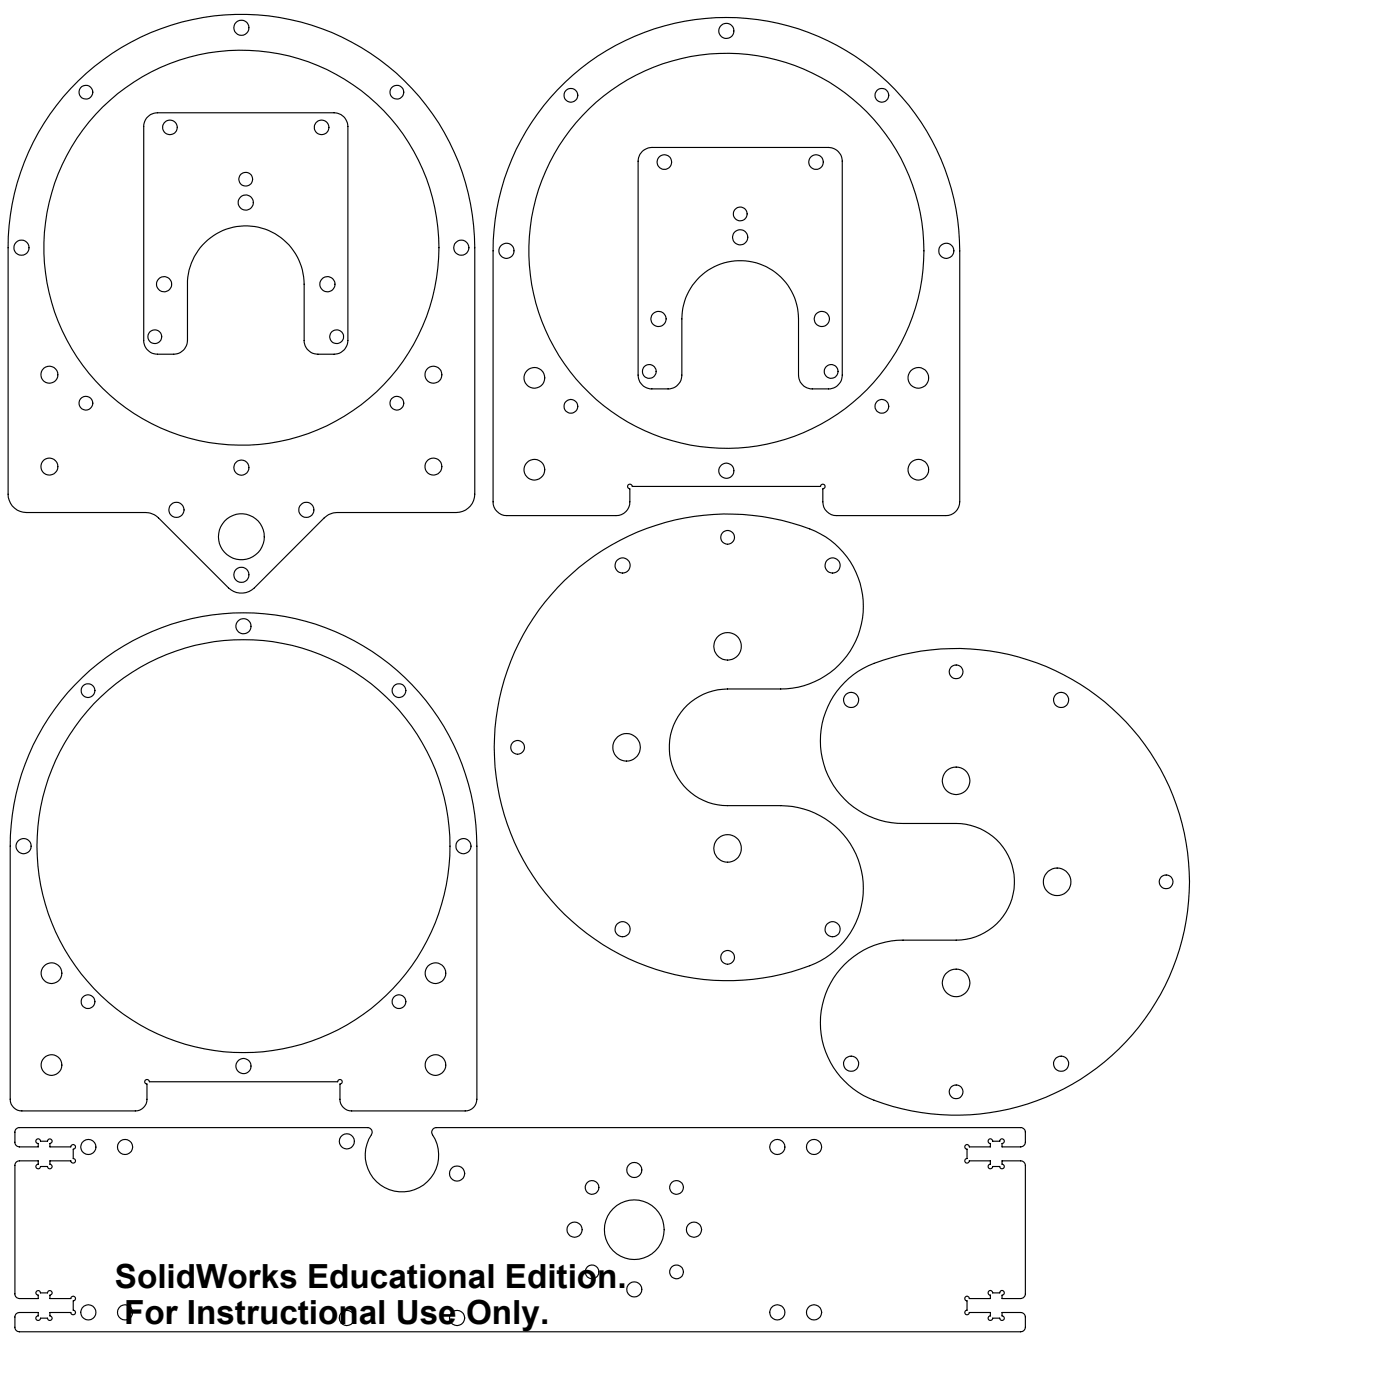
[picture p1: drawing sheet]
<svg xmlns="http://www.w3.org/2000/svg" width="305mm" height="305mm" viewBox="0 0 305 305" stroke-linecap="round" stroke-linejoin="round" font-family="sans-serif">
<defs><g id="words">
<g font-size="7.2">
<text x="25" y="280.3">SolidWorks Educational Edition.</text>
<text x="27" y="288.2">For Instructional Use Only.</text>
</g>
</g></defs>
<g fill="none" stroke="#000" stroke-width=".25">
<path d="M17 17.6a50.8 50.8 0 0 1 55.3-10.5 50.8 50.8 0 0 1 31.1 46.8v53.7a4 4 0 0 1-4.1 4h-25.9a4.2 4.2 0 0 0-2.8 1.1l-15.2 15.3a4.1 4.1 0 0 1-5.7 0l-15.2-15.3a4.2 4.2 0 0 0-2.8-1.1h-25.9a4 4 0 0 1-4-4v-53.7a50.8 50.8 0 0 1 15.2-36.3zM121.4 19.5a50.8 50.8 0 0 1 55.7-12 50.8 50.8 0 0 1 31.9 47.1v54.7a3 3 0 0 1-3 3h-23.9a3 3 0 0 1-3-3v-2.9a.51 .51 0 0 0 .6-.5 .51 .51 0 0 0-.5-.5 .51 .51 0 0 0-.6 .5h-40.9a.52 .52 0 0 0-.6-.5 .52 .52 0 0 0-.5 .5 .52 .52 0 0 0 .5 .5v2.9a2.95 2.95 0 0 1-3 3h-23.8a3 3 0 0 1-2.9-3v-54.7a50.9 50.9 0 0 1 14-35.1zM31.9 25.7l.9-.8 1.5-.3h38.4a3 3 0 0 1 3 3v46.5a3 3 0 0 1-3 3h-3.5a3 3 0 0 1-3-3v-12.2a12.7 12.7 0 0 0-12.7-12.7 12.7 12.7 0 0 0-12.7 12.7v12.2a3 3 0 0 1-3 3h-3.5a3 3 0 0 1-3-3v-46.9zM139.8 33l1-.7 1.1-.2h38.5a3 3 0 0 1 3 3v46.6a3 3 0 0 1-3 3h-3.6a3 3 0 0 1-3-3v-12.3a12.7 12.7 0 0 0-12.7-12.6 12.7 12.7 0 0 0-12.7 12.6v12.3a3 3 0 0 1-2.9 3h-3.6a3 3 0 0 1-3-3v-46.6l.4-1.5zM122.9 126.4a50.8 50.8 0 0 1 54.6-10.8 18 18 0 0 1 10 20.2 18 18 0 0 1-17.5 14.2h-11.6a12.7 12.7 0 0 0-12.7 12.7 12.7 12.7 0 0 0 12.7 12.7h11.6a18 18 0 0 1 17.8 15.9 18 18 0 0 1-13.5 19.7 50.8 50.8 0 0 1-59.3-21.9 50.8 50.8 0 0 1 7.9-62.7zM16.3 149.1a50.8 50.8 0 0 1 55.6-12 50.8 50.8 0 0 1 31.9 47.1v55.1a2.53 2.53 0 0 1-2.5 2.6h-24.7a2.53 2.53 0 0 1-2.6-2.6v-3.3a.5 .5 0 0 0 .5-.5 .5 .5 0 0 0-.5-.5 .5 .5 0 0 0-.5 .5h-41a.51 .51 0 0 0-.5-.5 .51 .51 0 0 0-.5 .5 .51 .51 0 0 0 .5 .5v3.3a2.53 2.53 0 0 1-2.5 2.6h-24.7a2.53 2.53 0 0 1-2.6-2.6v-55.1a50.9 50.9 0 0 1 14.1-35.1zM183.9 148.6a20.7 20.7 0 0 1 10.4-5.5 50.8 50.8 0 0 1 64.5 52.2 50.8 50.8 0 0 1-70.9 43.2 18 18 0 0 1-8.7-20.3 18 18 0 0 1 17.4-13.5h11.6a12.7 12.7 0 0 0 12.6-12.7 12.7 12.7 0 0 0-12.6-12.7h-11.6a18 18 0 0 1-16.6-11.1 18 18 0 0 1 3.9-19.6zM3.5 245.8l.5-.3h76l.5 .1 .5 .7a2.18 2.18 0 0 1-.7 1.7 8 8 0 0 0 7.9 11.5 8 8 0 0 0 5.9-12.7l-.1-.5 .3-.5 .7-.3h127.2a1.02 1.02 0 0 1 1 1v2.2v.4l-.4 .4-.6 .2h-4v-.7l.1-.1a.5 .5 0 0 0 .1-.9 .5 .5 0 0 0-.7 .5h-1.6v-.3a.5 .5 0 0 0-.9 0 .5 .5 0 0 0 .4 .8v.7h-4.6a.5 .5 0 0 0-.5-.5 .5 .5 0 0 0-.5 .5 .5 .5 0 0 0 .5 .5v2l-.2 .1a.5 .5 0 0 0 0 .8 .5 .5 0 0 0 .7-.4h4.6v.8a.5 .5 0 0 0-.5 .5 .5 .5 0 0 0 .5 .5 .5 .5 0 0 0 .5-.5h1.6v.2a.5 .5 0 0 0 .9 0 .5 .5 0 0 0-.4-.7v-.8h4a1.02 1.02 0 0 1 1 1v28.2l-.4 .6-.6 .2h-4v-.7l.1-.1a.5 .5 0 0 0 .1-.8 .5 .5 0 0 0-.7 .4h-1.6v-.2a.5 .5 0 0 0-.9-.1 .5 .5 0 0 0 .4 .8v.7h-4.6a.5 .5 0 0 0-.5-.5 .5 .5 0 0 0-.5 .5 .5 .5 0 0 0 .5 .5v2.1h-.2a.5 .5 0 0 0 0 .9 .5 .5 0 0 0 .7-.5h4.6v.8a.5 .5 0 0 0-.5 .5 .5 .5 0 0 0 .5 .5 .5 .5 0 0 0 .5-.5h1.6v.2a.5 .5 0 0 0 .9 .1 .5 .5 0 0 0-.4-.8v-.8h4a1.02 1.02 0 0 1 1 1v2.6l-.4 .5-.6 .1h-218a.96 .96 0 0 1-1-.9v-2.4l.3-.6 .3-.2 4.5-.1v.8h-.2a.51 .51 0 0 0-.1 .9 .51 .51 0 0 0 .8-.4h1.5l.1 .2a.49 .49 0 0 0 .9 .1 .49 .49 0 0 0-.4-.8v-.8h4.5a.51 .51 0 0 0 .5 .6 .51 .51 0 0 0 .5-.5 .51 .51 0 0 0-.5-.5v-2.1h.2a.51 .51 0 0 0 .1-.9 .51 .51 0 0 0-.8 .4h-4.5v-.7a.5 .5 0 0 0 .4-.5 .5 .5 0 0 0-.5-.5 .5 .5 0 0 0-.5 .5h-1.5l-.1-.2a.49 .49 0 0 0-.8-.1 .49 .49 0 0 0 .4 .8v.7h-4.1a1.02 1.02 0 0 1-1-1v-28.2l.3-.5 .7-.3h4.1v.8h-.2a.5 .5 0 0 0-.1 .9 .5 .5 0 0 0 .8-.4h1.5l.1 .2a.49 .49 0 0 0 .9 0 .49 .49 0 0 0-.4-.7v-.8h4.5a.51 .51 0 0 0 .5 .5 .51 .51 0 0 0 .5-.4 .51 .51 0 0 0-.5-.6v-2h.2a.51 .51 0 0 0 .1-.9 .51 .51 0 0 0-.8 .4h-4.5v-.7a.5 .5 0 0 0 .4-.6 .5 .5 0 0 0-.5-.4 .5 .5 0 0 0-.5 .5h-1.5v-.3a.51 .51 0 0 0-.9 0 .51 .51 0 0 0 .4 .8v.7h-4.1a1.02 1.02 0 0 1-1-1v-2.4z"/>
<circle cx="52.5" cy="6.1" r="1.65"/>
<circle cx="158.1" cy="6.7" r="1.65"/>
<circle cx="18.7" cy="20.1" r="1.51"/>
<circle cx="37" cy="27.7" r="1.59"/>
<circle cx="53.5" cy="39" r="1.5"/>
<circle cx="70" cy="27.7" r="1.59"/>
<circle cx="86.4" cy="20.1" r="1.5"/>
<circle cx="124.3" cy="20.7" r="1.51"/>
<circle cx="144.6" cy="35.3" r="1.58"/>
<circle cx="177.7" cy="35.3" r="1.58"/>
<circle cx="192" cy="20.7" r="1.51"/>
<circle cx="4.7" cy="53.9" r="1.65"/>
<circle cx="52.6" cy="53.9" r="43"/>
<circle cx="53.5" cy="44.1" r="1.65"/>
<circle cx="100.4" cy="53.9" r="1.65"/>
<circle cx="110.3" cy="54.6" r="1.64"/>
<circle cx="158.1" cy="54.6" r="43"/>
<circle cx="161.2" cy="51.7" r="1.65"/>
<circle cx="161.2" cy="46.6" r="1.51"/>
<circle cx="206" cy="54.6" r="1.65"/>
<circle cx="33.7" cy="73.3" r="1.5"/>
<circle cx="35.7" cy="61.9" r="1.65"/>
<circle cx="71.3" cy="61.9" r="1.65"/>
<circle cx="73.3" cy="73.3" r="1.5"/>
<circle cx="143.4" cy="69.5" r="1.65"/>
<circle cx="178.9" cy="69.5" r="1.65"/>
<circle cx="10.7" cy="81.6" r="1.85"/>
<circle cx="18.7" cy="87.8" r="1.51"/>
<circle cx="86.4" cy="87.8" r="1.5"/>
<circle cx="94.3" cy="81.6" r="1.85"/>
<circle cx="116.3" cy="82.3" r="2.26"/>
<circle cx="124.3" cy="88.5" r="1.5"/>
<circle cx="141.3" cy="80.9" r="1.5"/>
<circle cx="181" cy="80.9" r="1.5"/>
<circle cx="192" cy="88.5" r="1.5"/>
<circle cx="199.9" cy="82.3" r="2.24"/>
<circle cx="10.7" cy="101.6" r="1.85"/>
<circle cx="38.4" cy="111" r="1.66"/>
<circle cx="52.5" cy="101.8" r="1.65"/>
<circle cx="52.6" cy="116.9" r="5"/>
<circle cx="66.7" cy="111" r="1.65"/>
<circle cx="94.3" cy="101.6" r="1.85"/>
<circle cx="116.3" cy="102.3" r="2.26"/>
<circle cx="158.1" cy="102.5" r="1.64"/>
<circle cx="158.4" cy="117" r="1.5"/>
<circle cx="199.9" cy="102.3" r="2.24"/>
<circle cx="52.5" cy="125.1" r="1.65"/>
<circle cx="53" cy="136.3" r="1.65"/>
<circle cx="135.6" cy="123.1" r="1.66"/>
<circle cx="181.3" cy="123.1" r="1.66"/>
<circle cx="19.2" cy="150.4" r="1.51"/>
<circle cx="86.9" cy="150.4" r="1.51"/>
<circle cx="158.4" cy="140.7" r="3"/>
<circle cx="185.3" cy="152.4" r="1.65"/>
<circle cx="208.2" cy="146.3" r="1.49"/>
<circle cx="231" cy="152.4" r="1.65"/>
<circle cx="112.7" cy="162.7" r="1.5"/>
<circle cx="136.4" cy="162.7" r="2.99"/>
<circle cx="208.2" cy="170" r="2.99"/>
<circle cx="5.1" cy="184.2" r="1.64"/>
<circle cx="53" cy="184.2" r="45"/>
<circle cx="100.9" cy="184.2" r="1.65"/>
<circle cx="158.4" cy="184.7" r="3"/>
<circle cx="230.2" cy="192" r="3"/>
<circle cx="253.9" cy="192" r="1.49"/>
<circle cx="11.2" cy="211.9" r="2.26"/>
<circle cx="19.2" cy="218.1" r="1.5"/>
<circle cx="86.9" cy="218.1" r="1.5"/>
<circle cx="94.8" cy="211.9" r="2.24"/>
<circle cx="135.6" cy="202.3" r="1.65"/>
<circle cx="158.4" cy="208.4" r="1.5"/>
<circle cx="181.3" cy="202.3" r="1.65"/>
<circle cx="208.2" cy="214" r="2.99"/>
<circle cx="11.2" cy="231.9" r="2.26"/>
<circle cx="53" cy="232.1" r="1.64"/>
<circle cx="94.8" cy="231.9" r="2.24"/>
<circle cx="185.3" cy="231.6" r="1.65"/>
<circle cx="208.2" cy="237.7" r="1.49"/>
<circle cx="231" cy="231.6" r="1.65"/>
<circle cx="19.2" cy="249.7" r="1.64"/>
<circle cx="27.2" cy="249.7" r="1.64"/>
<circle cx="75.5" cy="248.5" r="1.65"/>
<circle cx="99.5" cy="255.5" r="1.66"/>
<circle cx="128.9" cy="258.5" r="1.5"/>
<circle cx="138.1" cy="254.7" r="1.64"/>
<circle cx="147.3" cy="258.5" r="1.51"/>
<circle cx="169.2" cy="249.7" r="1.64"/>
<circle cx="177.2" cy="249.7" r="1.64"/>
<circle cx="125.1" cy="267.7" r="1.66"/>
<circle cx="128.9" cy="276.9" r="1.5"/>
<circle cx="138.1" cy="267.7" r="6.5"/>
<circle cx="147.3" cy="276.9" r="1.51"/>
<circle cx="151.1" cy="267.7" r="1.66"/>
<circle cx="19.2" cy="285.7" r="1.67"/>
<circle cx="27.2" cy="285.7" r="1.66"/>
<circle cx="75.5" cy="286.9" r="1.64"/>
<circle cx="99.5" cy="286.9" r="1.67"/>
<circle cx="138.1" cy="280.7" r="1.64"/>
<circle cx="169.2" cy="285.7" r="1.66"/>
<circle cx="177.2" cy="285.7" r="1.66"/>
</g>
<use href="#words"/>
</svg>
